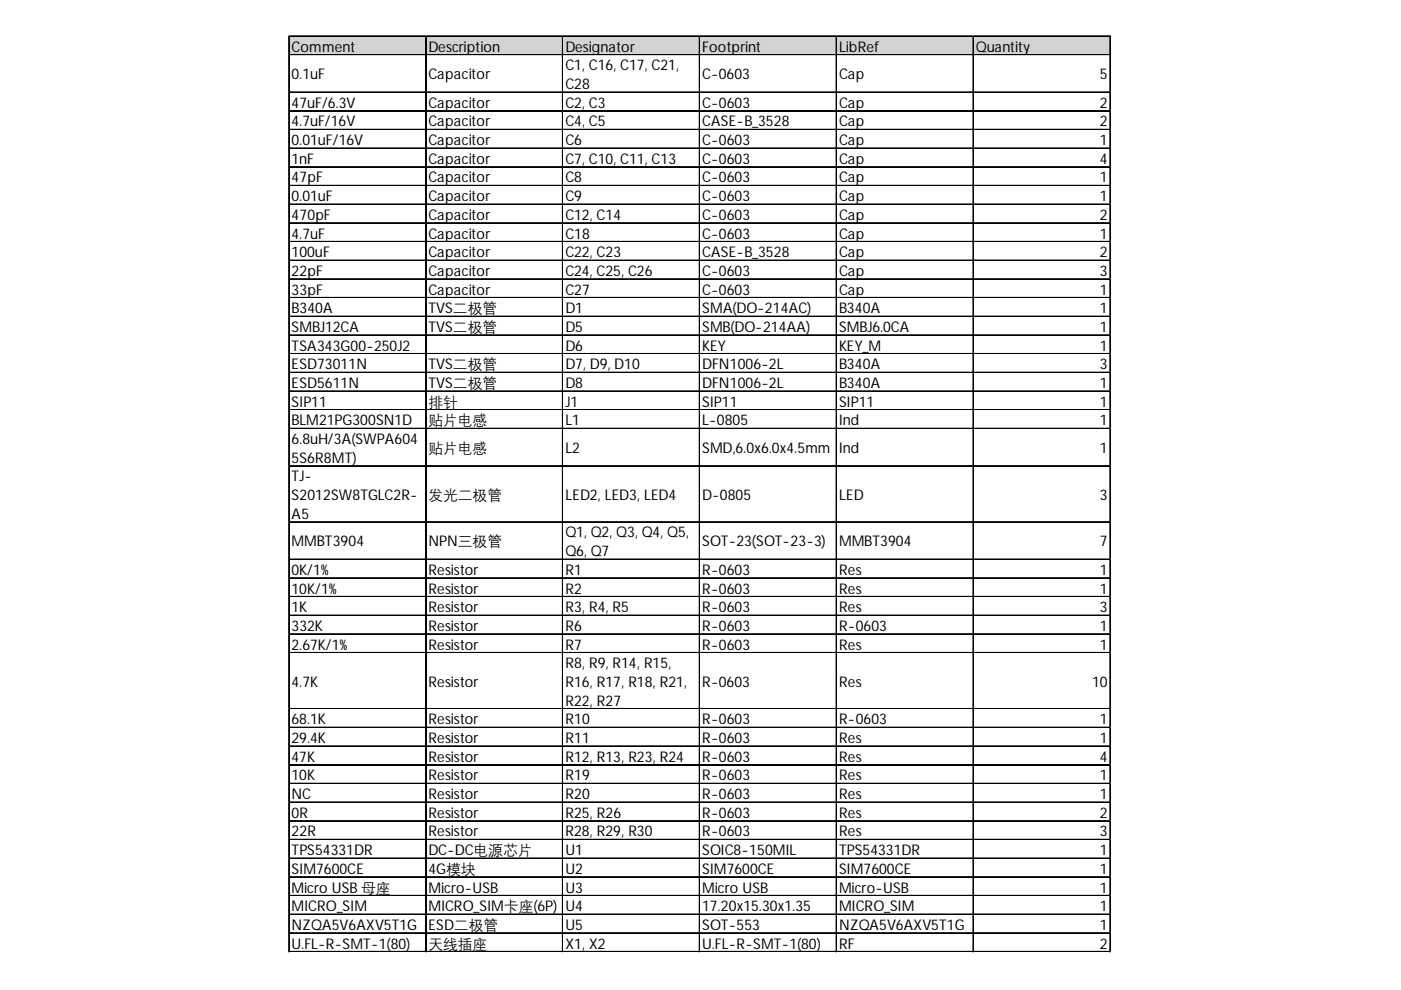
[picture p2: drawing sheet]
<svg xmlns="http://www.w3.org/2000/svg" width="297mm" height="210mm" viewBox="0 0 297 210" stroke-linecap="round" stroke-linejoin="round" font-family="sans-serif">
<defs><g id="words">
<g font-size="3.1">
<text x="61.8" y="11">Comment</text>
<text x="90.8" y="11">Description</text>
<text x="119.9" y="11">Designator</text>
<text x="148.9" y="11">Footprint</text>
<text x="177.9" y="11">LibRef</text>
<text x="206.9" y="11">Quantity</text>
<text x="61.8" y="16.8">0.1uF</text>
<text x="90.8" y="16.8">Capacitor</text>
<text x="119.9" y="14.9">C1, C16, C17, C21,</text>
<text x="148.9" y="16.8">C-0603</text>
<text x="177.9" y="16.8">Cap</text>
<text x="233.2" y="16.8">5</text>
<text x="61.8" y="22.8">47uF/6.3V</text>
<text x="90.8" y="22.8">Capacitor</text>
<text x="119.9" y="18.9">C28</text>
<text x="119.9" y="22.8">C2, C3</text>
<text x="148.9" y="22.8">C-0603</text>
<text x="177.9" y="22.8">Cap</text>
<text x="233.2" y="22.8">2</text>
<text x="61.8" y="26.8">4.7uF/16V</text>
<text x="90.8" y="26.8">Capacitor</text>
<text x="119.9" y="26.8">C4, C5</text>
<text x="148.9" y="26.8">CASE-B_3528</text>
<text x="177.9" y="26.8">Cap</text>
<text x="233.2" y="26.8">2</text>
<text x="61.8" y="30.8">0.01uF/16V</text>
<text x="61.8" y="34.7">1nF</text>
<text x="90.8" y="30.8">Capacitor</text>
<text x="90.8" y="34.7">Capacitor</text>
<text x="119.9" y="30.8">C6</text>
<text x="119.9" y="34.7">C7, C10, C11, C13</text>
<text x="148.9" y="30.8">C-0603</text>
<text x="148.9" y="34.7">C-0603</text>
<text x="177.9" y="30.8">Cap</text>
<text x="177.9" y="34.7">Cap</text>
<text x="233.2" y="30.8">1</text>
<text x="233.2" y="34.7">4</text>
<text x="61.8" y="38.7">47pF</text>
<text x="90.8" y="38.7">Capacitor</text>
<text x="119.9" y="38.7">C8</text>
<text x="148.9" y="38.7">C-0603</text>
<text x="177.9" y="38.7">Cap</text>
<text x="233.2" y="38.7">1</text>
<text x="61.8" y="42.7">0.01uF</text>
<text x="61.8" y="46.6">470pF</text>
<text x="90.8" y="42.7">Capacitor</text>
<text x="90.8" y="46.6">Capacitor</text>
<text x="119.9" y="42.7">C9</text>
<text x="119.9" y="46.6">C12, C14</text>
<text x="148.9" y="42.7">C-0603</text>
<text x="148.9" y="46.6">C-0603</text>
<text x="177.9" y="42.7">Cap</text>
<text x="177.9" y="46.6">Cap</text>
<text x="233.2" y="42.7">1</text>
<text x="233.2" y="46.6">2</text>
<text x="61.8" y="50.6">4.7uF</text>
<text x="90.8" y="50.6">Capacitor</text>
<text x="119.9" y="50.6">C18</text>
<text x="148.9" y="50.6">C-0603</text>
<text x="177.9" y="50.6">Cap</text>
<text x="233.2" y="50.6">1</text>
<text x="61.8" y="54.5">100uF</text>
<text x="61.8" y="58.5">22pF</text>
<text x="90.8" y="54.5">Capacitor</text>
<text x="90.8" y="58.5">Capacitor</text>
<text x="119.9" y="54.5">C22, C23</text>
<text x="119.9" y="58.5">C24, C25, C26</text>
<text x="148.9" y="54.5">CASE-B_3528</text>
<text x="148.9" y="58.5">C-0603</text>
<text x="177.9" y="54.5">Cap</text>
<text x="177.9" y="58.5">Cap</text>
<text x="233.2" y="54.5">2</text>
<text x="233.2" y="58.5">3</text>
<text x="61.8" y="62.5">33pF</text>
<text x="90.8" y="62.5">Capacitor</text>
<text x="119.9" y="62.5">C27</text>
<text x="148.9" y="62.5">C-0603</text>
<text x="177.9" y="62.5">Cap</text>
<text x="233.2" y="62.5">1</text>
<text x="61.8" y="66.4">B340A</text>
<text x="61.8" y="70.4">SMBJ12CA</text>
<text x="90.8" y="66.4">TVS二极管</text>
<text x="90.8" y="70.4">TVS二极管</text>
<text x="119.9" y="66.4">D1</text>
<text x="119.9" y="70.4">D5</text>
<text x="148.9" y="66.4">SMA(DO-214AC)</text>
<text x="148.9" y="70.4">SMB(DO-214AA)</text>
<text x="177.9" y="66.4">B340A</text>
<text x="177.9" y="70.4">SMBJ6.0CA</text>
<text x="233.2" y="66.4">1</text>
<text x="233.2" y="70.4">1</text>
<text x="61.8" y="74.3">TSA343G00-250J2</text>
<text x="119.9" y="74.3">D6</text>
<text x="148.9" y="74.3">KEY</text>
<text x="177.9" y="74.3">KEY_M</text>
<text x="233.2" y="74.3">1</text>
<text x="61.8" y="78.3">ESD73011N</text>
<text x="61.8" y="82.3">ESD5611N</text>
<text x="90.8" y="78.3">TVS二极管</text>
<text x="90.8" y="82.3">TVS二极管</text>
<text x="119.9" y="78.3">D7, D9, D10</text>
<text x="119.9" y="82.3">D8</text>
<text x="148.9" y="78.3">DFN1006-2L</text>
<text x="148.9" y="82.3">DFN1006-2L</text>
<text x="177.9" y="78.3">B340A</text>
<text x="177.9" y="82.3">B340A</text>
<text x="233.2" y="78.3">3</text>
<text x="233.2" y="82.3">1</text>
<text x="61.8" y="86.2">SIP11</text>
<text x="90.8" y="86.2">排针</text>
<text x="119.9" y="86.2">J1</text>
<text x="148.9" y="86.2">SIP11</text>
<text x="177.9" y="86.2">SIP11</text>
<text x="233.2" y="86.2">1</text>
<text x="61.8" y="90.2">BLM21PG300SN1D</text>
<text x="61.8" y="94.2">6.8uH/3A(SWPA604</text>
<text x="90.8" y="90.2">贴片电感</text>
<text x="119.9" y="90.2">L1</text>
<text x="148.9" y="90.2">L-0805</text>
<text x="177.9" y="90.2">Ind</text>
<text x="233.2" y="90.2">1</text>
<text x="61.8" y="98.1">5S6R8MT)</text>
<text x="90.8" y="96">贴片电感</text>
<text x="119.9" y="96">L2</text>
<text x="148.9" y="96">SMD,6.0x6.0x4.5mm</text>
<text x="177.9" y="96">Ind</text>
<text x="233.2" y="96">1</text>
<text x="61.8" y="102.1">TJ-</text>
<text x="61.8" y="106">S2012SW8TGLC2R-</text>
<text x="90.8" y="106">发光二极管</text>
<text x="119.9" y="106">LED2, LED3, LED4</text>
<text x="148.9" y="106">D-0805</text>
<text x="177.9" y="106">LED</text>
<text x="233.2" y="106">3</text>
<text x="61.8" y="110">A5</text>
<text x="119.9" y="114">Q1, Q2, Q3, Q4, Q5,</text>
<text x="61.8" y="115.8">MMBT3904</text>
<text x="90.8" y="115.8">NPN三极管</text>
<text x="119.9" y="117.9">Q6, Q7</text>
<text x="148.9" y="115.8">SOT-23(SOT-23-3)</text>
<text x="177.9" y="115.8">MMBT3904</text>
<text x="233.2" y="115.8">7</text>
<text x="61.8" y="121.9">0K/1%</text>
<text x="61.8" y="125.8">10K/1%</text>
<text x="90.8" y="121.9">Resistor</text>
<text x="90.8" y="125.8">Resistor</text>
<text x="119.9" y="121.9">R1</text>
<text x="119.9" y="125.8">R2</text>
<text x="148.9" y="121.9">R-0603</text>
<text x="148.9" y="125.8">R-0603</text>
<text x="177.9" y="121.9">Res</text>
<text x="177.9" y="125.8">Res</text>
<text x="233.2" y="121.9">1</text>
<text x="233.2" y="125.8">1</text>
<text x="61.8" y="129.8">1K</text>
<text x="90.8" y="129.8">Resistor</text>
<text x="119.9" y="129.8">R3, R4, R5</text>
<text x="148.9" y="129.8">R-0603</text>
<text x="177.9" y="129.8">Res</text>
<text x="233.2" y="129.8">3</text>
<text x="61.8" y="133.8">332K</text>
<text x="61.8" y="137.7">2.67K/1%</text>
<text x="90.8" y="133.8">Resistor</text>
<text x="90.8" y="137.7">Resistor</text>
<text x="119.9" y="133.8">R6</text>
<text x="119.9" y="137.7">R7</text>
<text x="148.9" y="133.8">R-0603</text>
<text x="148.9" y="137.7">R-0603</text>
<text x="177.9" y="133.8">R-0603</text>
<text x="177.9" y="137.7">Res</text>
<text x="233.2" y="133.8">1</text>
<text x="233.2" y="137.7">1</text>
<text x="119.9" y="141.7">R8, R9, R14, R15,</text>
<text x="61.8" y="145.7">4.7K</text>
<text x="90.8" y="145.7">Resistor</text>
<text x="119.9" y="145.7">R16, R17, R18, R21,</text>
<text x="119.9" y="149.6">R22, R27</text>
<text x="148.9" y="145.7">R-0603</text>
<text x="177.9" y="145.7">Res</text>
<text x="231.5" y="145.7">10</text>
<text x="61.8" y="153.6">68.1K</text>
<text x="90.8" y="153.6">Resistor</text>
<text x="119.9" y="153.6">R10</text>
<text x="148.9" y="153.6">R-0603</text>
<text x="177.9" y="153.6">R-0603</text>
<text x="233.2" y="153.6">1</text>
<text x="61.8" y="157.5">29.4K</text>
<text x="61.8" y="161.5">47K</text>
<text x="90.8" y="157.5">Resistor</text>
<text x="90.8" y="161.5">Resistor</text>
<text x="119.9" y="157.5">R11</text>
<text x="119.9" y="161.5">R12, R13, R23, R24</text>
<text x="148.9" y="157.5">R-0603</text>
<text x="148.9" y="161.5">R-0603</text>
<text x="177.9" y="157.5">Res</text>
<text x="177.9" y="161.5">Res</text>
<text x="233.2" y="157.5">1</text>
<text x="233.2" y="161.5">4</text>
<text x="61.8" y="165.5">10K</text>
<text x="90.8" y="165.5">Resistor</text>
<text x="119.9" y="165.5">R19</text>
<text x="148.9" y="165.5">R-0603</text>
<text x="177.9" y="165.5">Res</text>
<text x="233.2" y="165.5">1</text>
<text x="61.8" y="169.4">NC</text>
<text x="61.8" y="173.4">0R</text>
<text x="90.8" y="169.4">Resistor</text>
<text x="90.8" y="173.4">Resistor</text>
<text x="119.9" y="169.4">R20</text>
<text x="119.9" y="173.4">R25, R26</text>
<text x="148.9" y="169.4">R-0603</text>
<text x="148.9" y="173.4">R-0603</text>
<text x="177.9" y="169.4">Res</text>
<text x="177.9" y="173.4">Res</text>
<text x="233.2" y="169.4">1</text>
<text x="233.2" y="173.4">2</text>
<text x="61.8" y="177.3">22R</text>
<text x="90.8" y="177.3">Resistor</text>
<text x="119.9" y="177.3">R28, R29, R30</text>
<text x="148.9" y="177.3">R-0603</text>
<text x="177.9" y="177.3">Res</text>
<text x="233.2" y="177.3">3</text>
<text x="61.8" y="181.3">TPS54331DR</text>
<text x="61.8" y="185.3">SIM7600CE</text>
<text x="90.8" y="181.3">DC-DC电源芯片</text>
<text x="90.8" y="185.3">4G模块</text>
<text x="119.9" y="181.3">U1</text>
<text x="119.9" y="185.3">U2</text>
<text x="148.9" y="181.3">SOIC8-150MIL</text>
<text x="148.9" y="185.3">SIM7600CE</text>
<text x="177.9" y="181.3">TPS54331DR</text>
<text x="177.9" y="185.3">SIM7600CE</text>
<text x="233.2" y="181.3">1</text>
<text x="233.2" y="185.3">1</text>
<text x="61.8" y="189.2">Micro USB 母座</text>
<text x="90.8" y="189.2">Micro-USB</text>
<text x="119.9" y="189.2">U3</text>
<text x="148.9" y="189.2">Micro USB</text>
<text x="177.9" y="189.2">Micro-USB</text>
<text x="233.2" y="189.2">1</text>
<text x="61.8" y="193.2">MICRO_SIM</text>
<text x="61.8" y="197.2">NZQA5V6AXV5T1G</text>
<text x="90.8" y="193.2">MICRO_SIM卡座(6P)</text>
<text x="90.8" y="197.2">ESD二极管</text>
<text x="119.9" y="193.2">U4</text>
<text x="119.9" y="197.2">U5</text>
<text x="148.9" y="193.2">17.20x15.30x1.35</text>
<text x="148.9" y="197.2">SOT-553</text>
<text x="177.9" y="193.2">MICRO_SIM</text>
<text x="177.9" y="197.2">NZQA5V6AXV5T1G</text>
<text x="233.2" y="193.2">1</text>
<text x="233.2" y="197.2">1</text>
<text x="61.8" y="201.1">U.FL-R-SMT-1(80)</text>
<text x="90.8" y="201.1">天线插座</text>
<text x="119.9" y="201.1">X1, X2</text>
<text x="148.9" y="201.1">U.FL-R-SMT-1(80)</text>
<text x="177.9" y="201.1">RF</text>
<text x="233.2" y="201.1">2</text>
</g>
</g></defs>
<path d="M61.4 7.8h174.2v4h-174.2z" fill="#d3d3d3"/>
<g fill="none" stroke="#000" stroke-width=".21">
<path d="M61.2 7.6v194.3M61.3 7.6v194.3M61.4 7.6h174.1M61.4 7.7h174.1M61.4 11.6h174.1M61.4 11.7h174.1M61.4 19.5h174.1M61.4 19.6h174.1M90.2 7.8v194.1M90.3 7.8v194.1M119.2 7.8v194.1M119.3 7.8v194.1"/>
<path d="M148.3 7.8v194.1M148.4 7.8v194.1M177.3 7.8v194.1M177.4 7.8v194.1M206.3 7.8v194.1M206.4 7.8v194.1M235.3 7.8v194.1M235.4 7.8v194.1M61.4 23.4h174.1M61.4 23.5h174.1M61.4 27.4h174.1M61.4 27.5h174.1"/>
<path d="M61.4 31.4h174.1M61.4 31.5h174.1M61.4 35.3h174.1M61.4 35.4h174.1M61.4 39.3h174.1M61.4 39.4h174.1M61.4 43.2h174.1M61.4 43.4h174.1M61.4 47.2h174.1M61.4 47.3h174.1M61.4 51.2h174.1M61.4 51.3h174.1"/>
<path d="M61.4 55.1h174.1M61.4 55.2h174.1M61.4 59.1h174.1M61.4 59.2h174.1M61.4 63.1h174.1M61.4 63.2h174.1M61.4 67h174.1M61.4 67.1h174.1M61.4 71h174.1M61.4 71.1h174.1M61.4 74.9h174.1M61.4 75h174.1"/>
<path d="M61.4 78.9h174.1M61.4 79h174.1M61.4 82.9h174.1M61.4 83h174.1M61.4 86.8h174.1M61.4 86.9h174.1M61.4 90.8h174.1M61.4 90.9h174.1M61.4 98.7h174.1M61.4 98.8h174.1M61.4 110.6h174.1M61.4 110.7h174.1"/>
<path d="M61.4 118.5h174.1M61.4 118.6h174.1M61.4 122.5h174.1M61.4 122.6h174.1M61.4 126.4h174.1M61.4 126.5h174.1M61.4 130.4h174.1M61.4 130.5h174.1M61.4 134.4h174.1M61.4 134.5h174.1M61.4 138.3h174.1M61.4 138.4h174.1"/>
<path d="M61.4 150.2h174.1M61.4 150.3h174.1M61.4 154.2h174.1M61.4 154.3h174.1M61.4 158.1h174.1M61.4 158.2h174.1M61.4 162.1h174.1M61.4 162.2h174.1M61.4 166.1h174.1M61.4 166.2h174.1M61.4 170h174.1M61.4 170.1h174.1"/>
<path d="M61.4 174h174.1M61.4 174.1h174.1M61.4 177.9h174.1M61.4 178h174.1M61.4 181.9h174.1M61.4 182h174.1M61.4 185.9h174.1M61.4 186h174.1M61.4 189.8h174.1M61.4 189.9h174.1M61.4 193.8h174.1M61.4 193.9h174.1"/>
<path d="M61.4 197.7h174.1M61.4 197.9h174.1M61.4 201.7h174.1M61.4 201.8h174.1"/>
</g>
<path d="M61.2 201.9h.1" fill="none" stroke="#d4d4d4" stroke-width=".21"/>
<path d="M61.2 201.9h.2z" fill="#d4d4d4"/>
<path d="M90.2 201.9h.1" fill="none" stroke="#d4d4d4" stroke-width=".21"/>
<path d="M90.2 201.9h.2z" fill="#d4d4d4"/>
<path d="M119.2 201.9h.1" fill="none" stroke="#d4d4d4" stroke-width=".21"/>
<path d="M119.2 201.9h.2z" fill="#d4d4d4"/>
<path d="M148.3 201.9h.1" fill="none" stroke="#d4d4d4" stroke-width=".21"/>
<path d="M148.3 201.9h.2z" fill="#d4d4d4"/>
<path d="M177.3 201.9h.1" fill="none" stroke="#d4d4d4" stroke-width=".21"/>
<path d="M177.3 201.9h.2z" fill="#d4d4d4"/>
<path d="M206.3 201.9h.1" fill="none" stroke="#d4d4d4" stroke-width=".21"/>
<path d="M206.3 201.9h.2z" fill="#d4d4d4"/>
<path d="M235.3 201.9h.1" fill="none" stroke="#d4d4d4" stroke-width=".21"/>
<path d="M235.3 201.9h.2z" fill="#d4d4d4"/>
<path d="M235.5 19.5h.1" fill="none" stroke="#d4d4d4" stroke-width=".21"/>
<path d="M235.5 19.5l.1 .2z" fill="#d4d4d4"/>
<path d="M235.5 23.4h.1" fill="none" stroke="#d4d4d4" stroke-width=".21"/>
<path d="M235.5 23.4l.1 .2z" fill="#d4d4d4"/>
<path d="M235.5 27.4h.1" fill="none" stroke="#d4d4d4" stroke-width=".21"/>
<path d="M235.5 27.4l.1 .2z" fill="#d4d4d4"/>
<path d="M235.5 31.4h.1" fill="none" stroke="#d4d4d4" stroke-width=".21"/>
<path d="M235.5 31.4l.1 .2z" fill="#d4d4d4"/>
<path d="M235.5 35.3h.1" fill="none" stroke="#d4d4d4" stroke-width=".21"/>
<path d="M235.5 35.3l.1 .2z" fill="#d4d4d4"/>
<path d="M235.5 39.3h.1" fill="none" stroke="#d4d4d4" stroke-width=".21"/>
<path d="M235.5 39.3l.1 .2z" fill="#d4d4d4"/>
<path d="M235.5 43.2h.1" fill="none" stroke="#d4d4d4" stroke-width=".21"/>
<path d="M235.5 43.2l.1 .3z" fill="#d4d4d4"/>
<path d="M235.5 47.2h.1" fill="none" stroke="#d4d4d4" stroke-width=".21"/>
<path d="M235.5 47.2l.1 .2z" fill="#d4d4d4"/>
<path d="M235.5 51.2h.1" fill="none" stroke="#d4d4d4" stroke-width=".21"/>
<path d="M235.5 51.2l.1 .2z" fill="#d4d4d4"/>
<path d="M235.5 55.1h.1" fill="none" stroke="#d4d4d4" stroke-width=".21"/>
<path d="M235.5 55.1l.1 .2z" fill="#d4d4d4"/>
<path d="M235.5 59.1h.1" fill="none" stroke="#d4d4d4" stroke-width=".21"/>
<path d="M235.5 59.1l.1 .2z" fill="#d4d4d4"/>
<path d="M235.5 63.1h.1" fill="none" stroke="#d4d4d4" stroke-width=".21"/>
<path d="M235.5 63.1l.1 .2z" fill="#d4d4d4"/>
<path d="M235.5 67h.1" fill="none" stroke="#d4d4d4" stroke-width=".21"/>
<path d="M235.5 67l.1 .2z" fill="#d4d4d4"/>
<path d="M235.5 71h.1" fill="none" stroke="#d4d4d4" stroke-width=".21"/>
<path d="M235.5 71l.1 .2z" fill="#d4d4d4"/>
<path d="M235.5 74.9h.1" fill="none" stroke="#d4d4d4" stroke-width=".21"/>
<path d="M235.5 74.9l.1 .2z" fill="#d4d4d4"/>
<path d="M235.5 78.9h.1" fill="none" stroke="#d4d4d4" stroke-width=".21"/>
<path d="M235.5 78.9l.1 .2z" fill="#d4d4d4"/>
<path d="M235.5 82.9h.1" fill="none" stroke="#d4d4d4" stroke-width=".21"/>
<path d="M235.5 82.9l.1 .2z" fill="#d4d4d4"/>
<path d="M235.5 86.8h.1" fill="none" stroke="#d4d4d4" stroke-width=".21"/>
<path d="M235.5 86.8l.1 .2z" fill="#d4d4d4"/>
<path d="M235.5 90.8h.1" fill="none" stroke="#d4d4d4" stroke-width=".21"/>
<path d="M235.5 90.8l.1 .2z" fill="#d4d4d4"/>
<path d="M235.5 98.7h.1" fill="none" stroke="#d4d4d4" stroke-width=".21"/>
<path d="M235.5 98.7l.1 .2z" fill="#d4d4d4"/>
<path d="M235.5 110.6h.1" fill="none" stroke="#d4d4d4" stroke-width=".21"/>
<path d="M235.5 110.6l.1 .2z" fill="#d4d4d4"/>
<path d="M235.5 118.5h.1" fill="none" stroke="#d4d4d4" stroke-width=".21"/>
<path d="M235.5 118.5l.1 .2z" fill="#d4d4d4"/>
<path d="M235.5 122.5h.1" fill="none" stroke="#d4d4d4" stroke-width=".21"/>
<path d="M235.5 122.5l.1 .2z" fill="#d4d4d4"/>
<path d="M235.5 126.4h.1" fill="none" stroke="#d4d4d4" stroke-width=".21"/>
<path d="M235.5 126.4l.1 .2z" fill="#d4d4d4"/>
<path d="M235.5 130.4h.1" fill="none" stroke="#d4d4d4" stroke-width=".21"/>
<path d="M235.5 130.4l.1 .2z" fill="#d4d4d4"/>
<path d="M235.5 134.4h.1" fill="none" stroke="#d4d4d4" stroke-width=".21"/>
<path d="M235.5 134.4l.1 .2z" fill="#d4d4d4"/>
<path d="M235.5 138.3h.1" fill="none" stroke="#d4d4d4" stroke-width=".21"/>
<path d="M235.5 138.3l.1 .2z" fill="#d4d4d4"/>
<path d="M235.5 150.2h.1" fill="none" stroke="#d4d4d4" stroke-width=".21"/>
<path d="M235.5 150.2l.1 .2z" fill="#d4d4d4"/>
<path d="M235.5 154.2h.1" fill="none" stroke="#d4d4d4" stroke-width=".21"/>
<path d="M235.5 154.2l.1 .2z" fill="#d4d4d4"/>
<path d="M235.5 158.1h.1" fill="none" stroke="#d4d4d4" stroke-width=".21"/>
<path d="M235.5 158.1l.1 .2z" fill="#d4d4d4"/>
<path d="M235.5 162.1h.1" fill="none" stroke="#d4d4d4" stroke-width=".21"/>
<path d="M235.5 162.1l.1 .2z" fill="#d4d4d4"/>
<path d="M235.5 166.1h.1" fill="none" stroke="#d4d4d4" stroke-width=".21"/>
<path d="M235.5 166.1l.1 .2z" fill="#d4d4d4"/>
<path d="M235.5 170h.1" fill="none" stroke="#d4d4d4" stroke-width=".21"/>
<path d="M235.5 170l.1 .2z" fill="#d4d4d4"/>
<path d="M235.5 174h.1" fill="none" stroke="#d4d4d4" stroke-width=".21"/>
<path d="M235.5 174l.1 .2z" fill="#d4d4d4"/>
<path d="M235.5 177.9h.1" fill="none" stroke="#d4d4d4" stroke-width=".21"/>
<path d="M235.5 177.9l.1 .2z" fill="#d4d4d4"/>
<path d="M235.5 181.9h.1" fill="none" stroke="#d4d4d4" stroke-width=".21"/>
<path d="M235.5 181.9l.1 .2z" fill="#d4d4d4"/>
<path d="M235.5 185.9h.1" fill="none" stroke="#d4d4d4" stroke-width=".21"/>
<path d="M235.5 185.9l.1 .2z" fill="#d4d4d4"/>
<path d="M235.5 189.8h.1" fill="none" stroke="#d4d4d4" stroke-width=".21"/>
<path d="M235.5 189.8l.1 .2z" fill="#d4d4d4"/>
<path d="M235.5 193.8h.1" fill="none" stroke="#d4d4d4" stroke-width=".21"/>
<path d="M235.5 193.8l.1 .2z" fill="#d4d4d4"/>
<path d="M235.5 197.7h.1" fill="none" stroke="#d4d4d4" stroke-width=".21"/>
<path d="M235.5 197.7l.1 .3z" fill="#d4d4d4"/>
<path d="M235.5 201.7h.1" fill="none" stroke="#d4d4d4" stroke-width=".21"/>
<path d="M235.5 201.7l.1 .2z" fill="#d4d4d4"/>
<use href="#words"/>
</svg>
